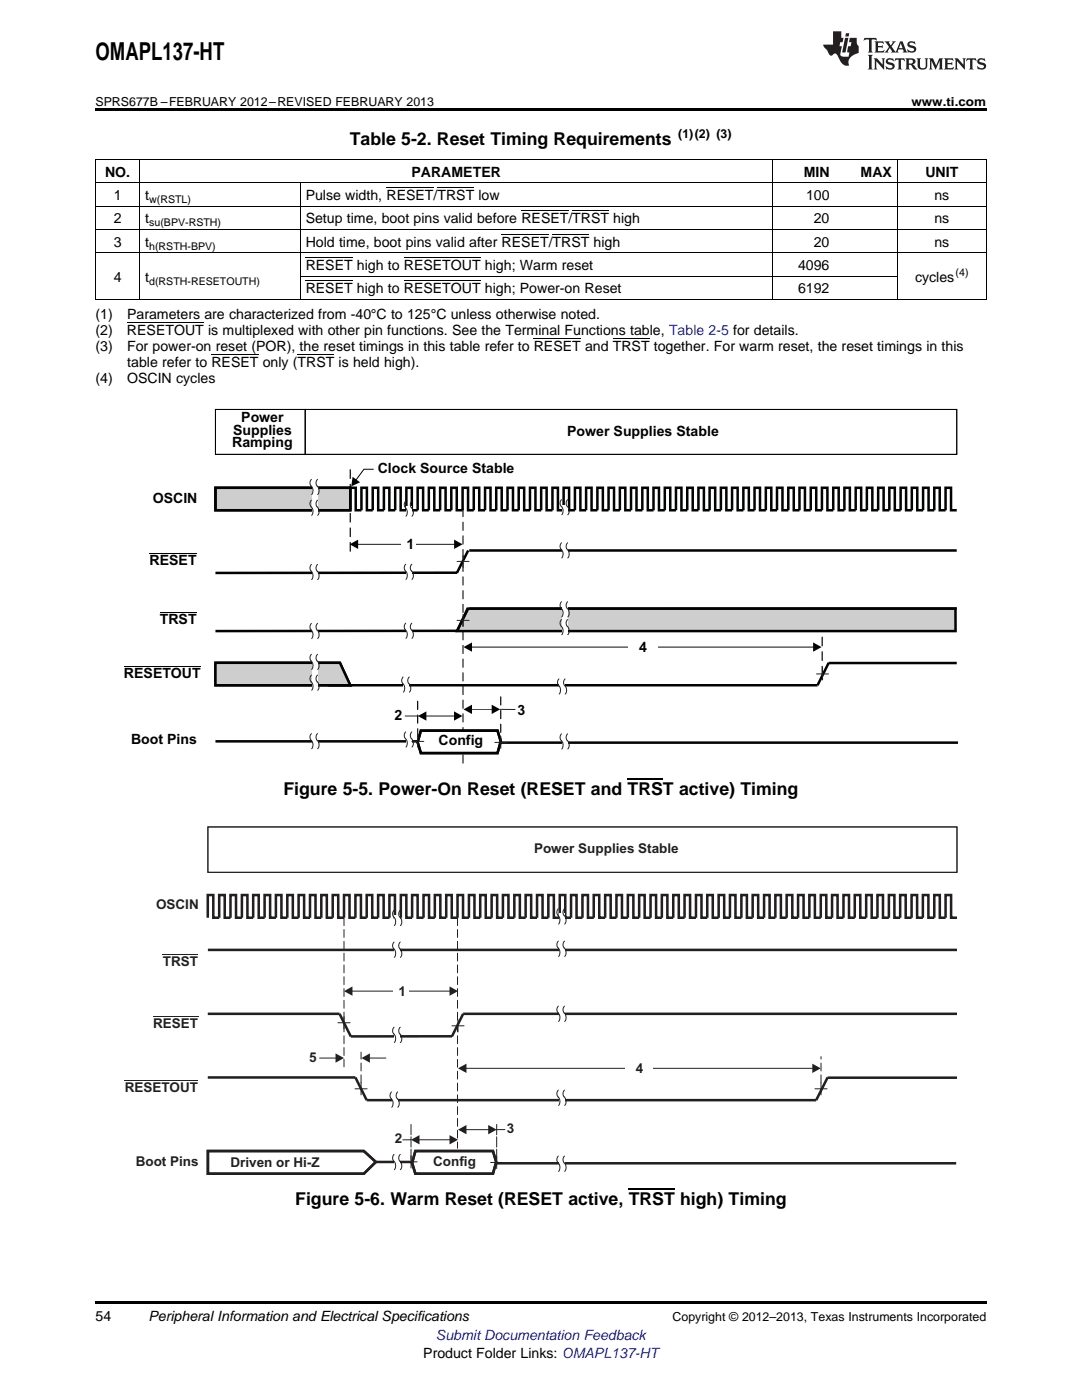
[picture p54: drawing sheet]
<svg xmlns="http://www.w3.org/2000/svg" width="216mm" height="279mm" viewBox="0 0 216 279" stroke-linecap="round" stroke-linejoin="round" font-family="sans-serif">
<defs><g id="words">
<text font-size="4.9" x="19" y="12">OMAPL137-HT</text>
<g font-size="3.5">
<text x="69.8" y="28.9">Table 5-2. Reset Timing Requirements</text>
<text x="56.6" y="158.6">Figure 5-5. Power-On Reset (RESET and TRST active) Timing</text>
<text x="58.9" y="240.5">Figure 5-6. Warm Reset (RESET active, TRST high) Timing</text>
</g>
<g font-size="2.8">
<text x="21" y="35.3">NO.</text>
<text x="82.1" y="35.3">PARAMETER</text>
<text x="160.4" y="35.3">MIN</text>
<text x="171.7" y="35.3">MAX</text>
<text x="184.6" y="35.3">UNIT</text>
<text x="22.7" y="39.9">1</text>
<text x="29" y="39.9">t</text>
<text x="61" y="39.9">Pulse width, RESET/TRST low</text>
<text x="160.8" y="39.9">100</text>
<text x="186.4" y="39.9">ns</text>
<text x="22.7" y="44.6">2</text>
<text x="29" y="44.6">t</text>
<text x="61" y="44.6">Setup time, boot pins valid before RESET/TRST high</text>
<text x="162.4" y="44.6">20</text>
<text x="186.4" y="44.6">ns</text>
<text x="22.7" y="49.2">3</text>
<text x="29" y="49.2">t</text>
<text x="61" y="49.2">Hold time, boot pins valid after RESET/TRST high</text>
<text x="61" y="53.9">RESET high to RESETOUT high; Warm reset</text>
<text x="159.2" y="53.9">4096</text>
<text x="162.4" y="49.2">20</text>
<text x="186.4" y="49.2">ns</text>
<text x="22.7" y="56.2">4</text>
<text x="29" y="56.2">t</text>
<text x="61" y="58.6">RESET high to RESETOUT high; Power-on Reset</text>
<text x="159.2" y="58.6">6192</text>
<text x="182.6" y="56.2">cycles</text>
<text x="19" y="63.7">(1)</text>
<text x="25.4" y="63.7">Parameters are characterized from -40°C to 125°C unless otherwise noted.</text>
<text x="19" y="66.9">(2)</text>
<text x="19" y="70.1">(3)</text>
<text x="25.3" y="66.9">RESETOUT is multiplexed with other pin functions. See the Terminal Functions table, Table 2-5 for details.</text>
<text x="25.4" y="70.1">For power-on reset (POR), the reset timings in this table refer to RESET and TRST together. For warm reset, the reset timings in this</text>
<text x="19" y="76.4">(4)</text>
<text x="25.4" y="76.4">OSCIN cycles</text>
<text x="25.4" y="73.2">table refer to RESET only (TRST is held high).</text>
<text x="19" y="263.6">54</text>
<text x="29.6" y="263.6">Peripheral Information and Electrical Specifications</text>
<text x="84.5" y="270.9">Product Folder Links: OMAPL137-HT</text>
</g>
<g font-size="2.8" fill="#010202">
<text x="46.3" y="89.2">Ramping</text>
<text x="46.5" y="86.7">Supplies</text>
<text x="48.1" y="84.3">Power</text>
<text x="113.2" y="87">Power Supplies Stable</text>
<text x="75.4" y="94.4">Clock Source Stable</text>
<text x="30.5" y="100.3">OSCIN</text>
<text x="29.8" y="112.9">RESET</text>
<text x="81.1" y="109.6">1</text>
<text x="31.9" y="124.6">TRST</text>
<text x="127.5" y="130.1">4</text>
<text x="24.7" y="135.3">RESETOUT</text>
<text x="78.7" y="143.8">2</text>
<text x="103.3" y="142.8">3</text>
<text x="26.2" y="148.6">Boot Pins</text>
<text x="87.5" y="148.7">Config</text>
</g>
<text font-size="2.8" fill="#00f" x="87" y="267.4">Submit Documentation Feedback</text>
<g font-size="2.7" fill="#231f20">
<text x="106.6" y="170.1">Power Supplies Stable</text>
<text x="31.1" y="181.5">OSCIN</text>
<text x="32.5" y="192.7">TRST</text>
<text x="79.5" y="198.8">1</text>
<text x="30.5" y="205.2">RESET</text>
<text x="61.7" y="212">5</text>
<text x="126.9" y="214.2">4</text>
<text x="24.9" y="217.9">RESETOUT</text>
<text x="101.1" y="226">3</text>
<text x="27.1" y="232.8">Boot Pins</text>
<text x="46" y="232.9">Driven or Hi-Z</text>
<text x="78.8" y="228">2</text>
<text x="86.4" y="232.7">Config</text>
</g>
<g font-size="2.5">
<text x="19" y="21.1">SPRS677B –FEBRUARY 2012–REVISED FEBRUARY 2013</text>
<text x="181.9" y="21.1">www.ti.com</text>
<text x="135.3" y="27.5">(1)(2) (3)</text>
<text x="134.2" y="263.6">Copyright © 2012–2013, Texas Instruments Incorporated</text>
</g>
<g font-size="2.1">
<text x="29.8" y="40.5">w(RSTL)</text>
<text x="29.8" y="45.2">su(BPV-RSTH)</text>
<text x="29.8" y="49.8">h(RSTH-BPV)</text>
<text x="29.8" y="56.8">d(RSTH-RESETOUTH)</text>
<text x="190.7" y="55.1">(4)</text>
</g>
</g></defs>
<path d="M19 259.7h177.8v.5h-177.8z" fill="#000"/>
<path d="M41.5 189.6h149.5" fill="none" stroke="#231f20" stroke-width=".51"/>
<path d="M41.5 165h149.5v9.1h-149.5z" fill-rule="evenodd" fill="#fff"/>
<path d="M41.5 165h149.5v9.1h-149.5zM70.2 197.8h19.6" fill="none" stroke="#231f20" stroke-width=".2"/>
<g fill="#231f20">
<path d="M68.6 197.8l1.7-.9v1.8z"/>
<path d="M89.7 196.9l1.7 .9-1.7 .9z"/>
</g>
<path d="M78.4 196.6h3.2v2.4h-3.2z" fill-rule="evenodd" fill="#fff"/>
<path d="M83.6 227.5h6.2" fill="none" stroke="#231f20" stroke-width=".2"/>
<g fill="#231f20">
<path d="M82 227.5l1.7-1v1.9z"/>
<path d="M89.7 226.5l1.7 1-1.7 .9z"/>
</g>
<path d="M92.9 225.4h4.7" fill="none" stroke="#231f20" stroke-width=".2"/>
<g fill="#231f20">
<path d="M91.4 225.4l1.7-.9v1.9z"/>
<path d="M97.4 224.5l1.7 .9-1.7 1z"/>
</g>
<path d="M92.9 213.2h69.3" fill="none" stroke="#231f20" stroke-width=".2"/>
<g fill="#231f20">
<path d="M91.4 213.2l1.7-.9v1.8z"/>
<path d="M162.1 212.3l1.7 .9-1.7 .9z"/>
</g>
<path d="M124.9 212.1h5.4v2.3h-5.4z" fill-rule="evenodd" fill="#fff"/>
<path d="M41.5 183.2v-4.6h1.1v4.6h1.1v-4.6h1.1v4.6h1.2v-4.6h1.1v4.6h1.2v-4.6h1.1v4.6h1.1v-4.6h1.1v4.6h1.2v-4.6h1.1v4.6h1.2v-4.6h1.1v4.6h1.1v-4.6h1.1v4.6h1.2v-4.6h1.1v4.6h1.2v-4.6h1.1v4.6h1.1v-4.6h1.1v4.6h1.2v-4.6h1.1v4.6h1.1v-4.6h1.1v4.6h1.2v-4.6h1.1v4.6h1.2v-4.6h1.1v4.6h1.1v-4.6h1.2v4.6h1.1v-4.6h1.1v4.6h1.2v-4.6h1.1v4.6h1.1v-4.6h1.1v4.6h1.2v-4.6h1.1v4.6h1.2v-4.6h1.1v4.6h1.1v-4.6h1.1v4.6h1.2v-4.6h1.1v4.6h1.2v-4.6h1.1v4.6h1.1v-4.6h1.1v4.6h1.2v-4.6h1.1v4.6h1.2v-4.6h1.1v4.6h1.1v-4.6h1.1v4.6h1.2v-4.6h1.1v4.6h1.2v-4.6h1.1v4.6h1.1v-4.6h1.1v4.6h1.2v-4.6h1.1v4.6h1.1v-4.6h1.1v4.6h1.2v-4.6h1.1v4.6h1.2v-4.6h1.1v4.6h1.2v-4.6h1.1v4.6h1.1v-4.6h1.1v4.6h1.2v-4.6h1.1v4.6h1.1v-4.6h1.1v4.6h1.2v-4.6h1.1v4.6h1.2v-4.6h1.1v4.6h1.1v-4.6h1.1v4.6h1.2v-4.6h1.1v4.6h1.2v-4.6h1.1v4.6h1.1v-4.6h1.1v4.6h1.2v-4.6h1.1v4.6h1.2v-4.6h1.1v4.6h1.1v-4.6h1.1v4.6h1.2v-4.6h1.1v4.6h1.2v-4.6h1.1v4.6h1.1v-4.6h1.1v4.6h1.2v-4.6h1.1v4.6h1.1v-4.6h1.1v4.6h1.2v-4.6h1.1v4.6h1.2v-4.6h1.1v4.6h1.1v-4.6h1.1v4.6h1.2v-4.6h1.1v4.6h1.2v-4.6h1.1v4.6h1.1v-4.6h1.1v4.6h1.2v-4.6h1.1v4.6h1.2v-4.6h1.1v4.6h1.1v-4.6h1.1v4.6h1.2v-4.6h1.1v4.6h1.1v-4.6h1.2v4.6h1.1v-4.6h1.1v4.6h1.2v-4.6h1.1v4.6h1.2M41.5 202.3h26.3l2.2 4.6M41.5 215h29.4l2.3 4.6h89.7l2.2-4.6M90.2 206.8h-20.2M165.1 215.1h25.9M191 202.3h-98.6l-2.2 4.6" fill="none" stroke="#231f20" stroke-width=".51"/>
<path d="M82.9 229.7h15.5l.6 2.2-.6 2.3h-15.5l-.7-2.1z" fill-rule="evenodd" fill="#fff"/>
<path d="M68.6 231.9h13.7M82.9 229.7h15.5l.6 2.2-.6 2.3h-15.5l-.7-2.1z" fill="none" stroke="#231f20" stroke-width=".51"/>
<path d="M98.9 232.2h91.9" fill="none" stroke="#231f20" stroke-width=".59"/>
<path d="M41.5 229.7h31.1l2.4 2.2-2.4 2.3h-31.1z" fill-rule="evenodd" fill="#fff"/>
<path d="M41.5 229.7h31.1l2.4 2.2-2.4 2.3h-31.1z" fill="none" stroke="#231f20" stroke-width=".51"/>
<path d="M32.5 190.5h7M24.9 215.6h14.6M30.5 202.9h9" fill="none" stroke="#231f20" stroke-width=".2"/>
<path d="M82 224.4v7.8M99.1 224.4v8.1" fill="none" stroke="#231f20" stroke-width=".2" stroke-dasharray="2.1 .4"/>
<path d="M111.6 182.4h1v1.4h-1z" fill-rule="evenodd" fill="#fff"/>
<path d="M111.4 182.7l.3 .5a1.26 1.26 0 0 1-.2 1.2M111.4 181.4a.95 .95 0 0 0 0 1.3M112.6 181.4a1.12 1.12 0 0 0 .2 1.6l.1 .2a1.14 1.14 0 0 1-.2 1.2" fill="none" stroke="#231f20" stroke-width=".2"/>
<path d="M111.6 188.8h1v1.4h-1z" fill-rule="evenodd" fill="#fff"/>
<path d="M111.4 189.2l.3 .5a1.26 1.26 0 0 1-.2 1.2M111.4 187.8a.95 .95 0 0 0 0 1.4M112.6 189.2l.3 .5a1.14 1.14 0 0 1-.2 1.2M112.6 187.8a.95 .95 0 0 0 0 1.4" fill="none" stroke="#231f20" stroke-width=".2"/>
<path d="M111.6 201.8h1v1.4h-1z" fill-rule="evenodd" fill="#fff"/>
<path d="M111.4 202.2l.3 .5a1.26 1.26 0 0 1-.2 1.2M111.4 200.8a.95 .95 0 0 0 0 1.4M112.6 200.8a1.12 1.12 0 0 0 .2 1.6l.1 .3a1.14 1.14 0 0 1-.2 1.2" fill="none" stroke="#231f20" stroke-width=".2"/>
<path d="M111.6 218.5h1v1.5h-1z" fill-rule="evenodd" fill="#fff"/>
<path d="M111.4 218.9l.3 .5a1.26 1.26 0 0 1-.2 1.2M111.4 217.6a.95 .95 0 0 0 0 1.3M112.6 218.9l.3 .5a1.14 1.14 0 0 1-.2 1.2M112.6 217.6a.95 .95 0 0 0 0 1.3" fill="none" stroke="#231f20" stroke-width=".2"/>
<path d="M111.6 231.7h1v1.4h-1z" fill-rule="evenodd" fill="#fff"/>
<path d="M111.4 232.1l.3 .5a1.26 1.26 0 0 1-.2 1.2M111.4 230.7a.95 .95 0 0 0 0 1.4M112.6 232.1l.3 .5a1.14 1.14 0 0 1-.2 1.2M112.6 230.7a.95 .95 0 0 0 0 1.4" fill="none" stroke="#231f20" stroke-width=".2"/>
<path d="M78.8 182.7h1v1.4h-1z" fill-rule="evenodd" fill="#fff"/>
<path d="M78.6 183.1l.3 .4a1.26 1.26 0 0 1-.2 1.2M78.6 181.7a.95 .95 0 0 0 0 1.3M79.8 183.1l.3 .4a1.15 1.15 0 0 1-.2 1.2M79.9 181.7a.95 .95 0 0 0-.1 1.3" fill="none" stroke="#231f20" stroke-width=".2"/>
<path d="M78.8 189h1v1.4h-1z" fill-rule="evenodd" fill="#fff"/>
<path d="M78.6 189.4l.3 .5a1.26 1.26 0 0 1-.2 1.2M78.6 188a.95 .95 0 0 0 0 1.4M79.8 189.4l.3 .5a1.15 1.15 0 0 1-.2 1.2M79.9 188a.95 .95 0 0 0-.1 1.4" fill="none" stroke="#231f20" stroke-width=".2"/>
<path d="M78.8 206h1v1.4h-1z" fill-rule="evenodd" fill="#fff"/>
<path d="M78.6 206.4l.3 .5a1.26 1.26 0 0 1-.2 1.2M78.6 205a.95 .95 0 0 0 0 1.4M79.9 205a1.13 1.13 0 0 0 .1 1.6l.1 .3a1.15 1.15 0 0 1-.2 1.2" fill="none" stroke="#231f20" stroke-width=".2"/>
<path d="M78.3 218.9h1v1.4h-1z" fill-rule="evenodd" fill="#fff"/>
<path d="M78.1 217.9a1.15 1.15 0 0 0 .2 1.7l.1 .2a1.26 1.26 0 0 1-.2 1.2M79.3 219.3l.3 .5a1.15 1.15 0 0 1-.2 1.2M79.4 217.9a.95 .95 0 0 0-.1 1.4" fill="none" stroke="#231f20" stroke-width=".2"/>
<path d="M78.8 231.4h1v1.4h-1z" fill-rule="evenodd" fill="#fff"/>
<g fill="none" stroke="#231f20" stroke-width=".2">
<path d="M67.4 204.1h2.5M68.6 202.9v2.4M70.8 217.3h2.5M72 216.1v2.4M73.7 211.2h3.3M90.2 204.7h2.4M91.4 203.5v2.4M162.6 217.3h2.4M163.8 216.1v2.4M78.6 231.8l.3 .5a1.26 1.26 0 0 1-.2 1.1M78.6 230.4a.95 .95 0 0 0 0 1.3M79.9 230.4a1.13 1.13 0 0 0 .1 1.6l.1 .3a1.15 1.15 0 0 1-.2 1.1"/>
<path d="M80.8 231.9h2.4M82 230.7v2.4M82 227.5h-1.6M97.9 232h2.4M99.1 230.8v2.4M100.8 225.4h-1.7"/>
</g>
<path d="M72 216.1v-6.1" fill="none" stroke="#231f20" stroke-width=".2" stroke-dasharray="1.6 .8"/>
<path d="M72.1 211.2l1.7-1v1.9z" fill="#231f20"/>
<path d="M63.8 211.2h3.3" fill="none" stroke="#231f20" stroke-width=".2"/>
<path d="M67 210.2l1.6 1-1.6 .9z" fill="#231f20"/>
<path d="M68.6 183.2v29.7M91.3 183.2v46M163.8 216.1v-5.2" fill="none" stroke="#231f20" stroke-width=".2" stroke-dasharray="1.6 .8"/>
<path d="M93.3 121.5l97.4-.1v4.5h-99.5z" fill-rule="evenodd" fill="#cecece"/>
<path d="M43 132.3h24.8l2.1 4.5h-26.9zM93.3 121.5l97.4-.1v4.5h-99.5z" fill="none" stroke="#010202" stroke-width=".5"/>
<path d="M43 132.3h24.8l2.1 4.5h-26.9z" fill-rule="evenodd" fill="#cecece"/>
<path d="M91.2 114.3h-48.2M93.4 109.9l-2.2 4.4M93.6 109.9h97.3M43 132.3h24.8l2.1 4.5h-26.9z" fill="none" stroke="#010202" stroke-width=".5"/>
<g fill="#010202">
<path d="M92.3 150.6h.2l-.1 1.8-.1-.1z" fill-rule="evenodd"/>
<path d="M92.3 147.9h.2l-.1 1.7h-.1z" fill-rule="evenodd"/>
<path d="M92.3 145.2h.2l-.1 1.7-.1-.1z" fill-rule="evenodd"/>
<path d="M92.3 142.4h.2l-.1 1.8-.1-.1z" fill-rule="evenodd"/>
<path d="M92.3 139.7h.2l-.1 1.8-.1-.1z" fill-rule="evenodd"/>
<path d="M92.3 136.9l.2 .1-.1 1.7h-.1z" fill-rule="evenodd"/>
<path d="M92.3 134.2h.2l-.1 1.8-.1-.1z" fill-rule="evenodd"/>
<path d="M92.3 131.5h.2l-.1 1.8-.1-.1z" fill-rule="evenodd"/>
<path d="M92.3 128.7l.2 .1-.1 1.7h-.1z" fill-rule="evenodd"/>
<path d="M92.3 126h.2l-.1 1.8-.1-.1z" fill-rule="evenodd"/>
<path d="M92.3 123.3h.2l-.1 1.8-.1-.1z" fill-rule="evenodd"/>
<path d="M92.3 120.6h.2l-.1 1.7h-.1z" fill-rule="evenodd"/>
<path d="M92.3 117.8h.2l-.1 1.8-.1-.1z" fill-rule="evenodd"/>
<path d="M92.3 115.1h.2l-.1 1.8-.1-.1z" fill-rule="evenodd"/>
<path d="M92.3 112.3l.2 .1-.1 1.7h-.1z" fill-rule="evenodd"/>
<path d="M92.3 109.6l.2 .1-.1 1.7-.1-.1z" fill-rule="evenodd"/>
<path d="M92.3 106.9h.2l-.1 1.8-.1-.1z" fill-rule="evenodd"/>
<path d="M92.3 104.2h.2l-.1 1.7h-.1z" fill-rule="evenodd"/>
<path d="M92.3 101.4l.2 .1-.1 1.7-.1-.1z" fill-rule="evenodd"/>
</g>
<path d="M165.3 132.3h25.6M165.4 132.3l-2.3 4.5h-97.7" fill="none" stroke="#010202" stroke-width=".5"/>
<g fill="#010202">
<path d="M164 132.9l.2 .1v1.7l-.1 .1-.2-.1z" fill-rule="evenodd"/>
<path d="M164 130h.2l-.1 1.9-.2-.1z" fill-rule="evenodd"/>
<path d="M164 127.1h.2l-.1 1.9-.2-.1z" fill-rule="evenodd"/>
</g>
<path d="M43 97.3h26.9v4.5h-26.9z" fill-rule="evenodd" fill="#cecece"/>
<path d="M43 97.3h26.9v4.5h-26.9zM69.9 101.8v-4.5h1.1v4.5h1.1v-4.5h1.1v4.5h1.2v-4.5h1.1v4.5h1.1v-4.5h1.1v4.5h1.2v-4.5h1v4.5h1.2v-4.5h1.1v4.5h1.1v-4.5h1.1v4.5h1.2v-4.5h1.1v4.5h1.1v-4.5h1.1v4.5h1.2v-4.5h1v4.5h1.2v-4.5h1.1v4.5h1.1v-4.5h1.1v4.5h1.2v-4.5h1.1v4.5h1.1v-4.5h1.1v4.5h1.2v-4.5h1.1v4.5h1.1v-4.5h1.1v4.5h1.2v-4.5h1v4.5h1.2v-4.5h1.1v4.5h1.1v-4.5h1.1v4.5h1.2v-4.5h1.1v4.5h1.1v-4.5h1.1v4.5h1.1v-4.5h1.1v4.5h1.2v-4.5h1.1v4.5h1.1v-4.5h1.1v4.5h1.2v-4.5h1.1v4.5h1.1v-4.5h1.1v4.5h1.2v-4.5h1.1v4.5h1.1v-4.5h1.1v4.5h1.2v-4.5h1v4.5h1.2v-4.5h1.1v4.5h1.1v-4.5h1.1v4.5h1.2v-4.5h1.1v4.5h1.1v-4.5h1.1v4.5h1.1v-4.5h1.1v4.5h1.2v-4.5h1.1v4.5h1.1v-4.5h1.1v4.5h1.2v-4.5h1v4.5h1.2v-4.5h1.1v4.5h1.1v-4.5h1.1v4.5h1.2v-4.5h1.1v4.5h1.1v-4.5h1.1v4.5h1.2v-4.5h1.1v4.5h1.1v-4.5h1.1v4.5h1.2v-4.5h1.1v4.5h1.1v-4.5h1.1v4.5h1.1v-4.5h1.1v4.5h1.2v-4.5h1.1v4.5h1.1v-4.5h1.1v4.5h1.2v-4.5h1v4.5h1.2v-4.5h1.1v4.5h1.1v-4.5h1.1v4.5h1.2v-4.5h1.1v4.5h1.1v-4.5h1.1v4.5h1.2v-4.5h1.1v4.5h1.1" fill="none" stroke="#010202" stroke-width=".5"/>
<path d="M43 81.7h17.9v9h-17.9z" fill-rule="evenodd" fill="#fff"/>
<path d="M43 81.7h17.9v9h-17.9z" fill="none" stroke="#010202" stroke-width=".2"/>
<path d="M60.9 81.7h130v9h-130z" fill-rule="evenodd" fill="#fff"/>
<path d="M60.9 81.7h130v9h-130zM74.6 93.6h-2l-1.6 2.2" fill="none" stroke="#010202" stroke-width=".2"/>
<g fill="#010202">
<path d="M70.4 95.2l1.4 1.1-1.7 .8z"/>
<path d="M69.8 108.2l.2 .1-.1 1.8-.1-.1zM69.8 105.3l.2 .1v1.7l-.1 .1-.1-.1zM69.8 102.4l.2 .1-.1 1.8-.1-.1zM69.8 99.5l.2 .1-.1 1.8-.1-.1zM69.8 96.6l.2 .1-.1 1.8-.1-.1zM69.8 93.7l.2 .1-.1 1.8-.1-.1z" fill-rule="evenodd"/>
</g>
<path d="M71.3 108.6h19.5" fill="none" stroke="#010202" stroke-width=".2"/>
<g fill="#010202">
<path d="M69.8 108.6l1.7-.9v1.9z"/>
<path d="M90.6 107.7l1.7 .9-1.7 1z"/>
</g>
<path d="M80.1 107.1h3v3.8h-3z" fill-rule="evenodd" fill="#fff"/>
<g fill="#010202">
<path d="M83.2 139.9l.3 .1-.1 1.7-.2-.1zM83.3 142.6l.2 .1-.1 1.7-.2-.1zM83.3 145.3l.2 .1-.1 1.7h-.2zM83.3 148.1h.2l-.1 .2z" fill-rule="evenodd"/>
<path d="M99.8 139l.2 .1v1.7l-.2-.1zM99.8 141.7l.2 .1v1.7l-.2-.1zM99.8 144.5l.2 .1v1.5l-.1 .2-.1-.1zM99.8 147.2l.2 .1v.9l-.1 .1h-.1z" fill-rule="evenodd"/>
</g>
<path d="M84.9 142.9h5.8" fill="none" stroke="#010202" stroke-width=".2"/>
<g fill="#010202">
<path d="M83.4 142.9l1.7-.9v1.8z"/>
<path d="M90.6 142l1.7 .9-1.7 .9z"/>
</g>
<path d="M94 141.6h4.3" fill="none" stroke="#010202" stroke-width=".2"/>
<g fill="#010202">
<path d="M92.5 141.6l1.7-1v1.9z"/>
<path d="M98.1 140.6l1.7 1-1.7 .9z"/>
</g>
<path d="M94 129.1h68.4" fill="none" stroke="#010202" stroke-width=".2"/>
<g fill="#010202">
<path d="M92.5 129.1l1.7-.9v1.9z"/>
<path d="M162.2 128.2l1.7 .9-1.7 1z"/>
</g>
<g fill="#fff">
<path d="M125.3 127.2h5.8v3.8h-5.8z" fill-rule="evenodd"/>
<path d="M84 145.8h15.3l.6 2.1-.6 2.4h-15.3l-.7-2.2z" fill-rule="evenodd"/>
</g>
<path d="M43 147.9h40.4M84 145.8h15.3l.6 2.1-.6 2.4h-15.3l-.7-2.2zM99.8 148.2h91.4" fill="none" stroke="#010202" stroke-width=".5"/>
<path d="M29.8 110.5h9.4M24.7 132.9h15.3" fill="none" stroke="#010202" stroke-width=".2"/>
<path d="M81.1 101h1v1.4h-1z" fill-rule="evenodd" fill="#fff"/>
<path d="M81 100a1.14 1.14 0 0 0 .1 1.6l.1 .2a1.25 1.25 0 0 1-.2 1.2M82.2 100a1.11 1.11 0 0 0 .1 1.6l.1 .2a1.13 1.13 0 0 1-.2 1.2" fill="none" stroke="#231f20" stroke-width=".2"/>
<path d="M81.1 113.6h1v1.4h-1z" fill-rule="evenodd" fill="#fff"/>
<path d="M80.9 114l.3 .5a1.25 1.25 0 0 1-.2 1.1M81 112.6a.94 .94 0 0 0-.1 1.4M82.1 114l.3 .5a1.13 1.13 0 0 1-.2 1.1M82.2 112.6a.94 .94 0 0 0-.1 1.4" fill="none" stroke="#231f20" stroke-width=".2"/>
<path d="M80.6 136.1h1v1.4h-1z" fill-rule="evenodd" fill="#fff"/>
<path d="M80.4 136.5l.3 .5a1.25 1.25 0 0 1-.2 1.1M80.4 135.1a.94 .94 0 0 0 0 1.4M81.6 136.5l.3 .5a1.13 1.13 0 0 1-.2 1.1M81.7 135.1a.94 .94 0 0 0-.1 1.4" fill="none" stroke="#231f20" stroke-width=".2"/>
<path d="M81.1 147.1h1v1.3h-1z" fill-rule="evenodd" fill="#fff"/>
<path d="M80.9 147.4l.3 .5a1.25 1.25 0 0 1-.2 1.2M81 146.1a.94 .94 0 0 0-.1 1.3M82.1 147.4l.3 .5a1.13 1.13 0 0 1-.2 1.2M82.2 146.1a.94 .94 0 0 0-.1 1.3" fill="none" stroke="#231f20" stroke-width=".2"/>
<path d="M112.2 100.7h1v1.4h-1z" fill-rule="evenodd" fill="#fff"/>
<path d="M112 99.7a.94 .94 0 0 0 0 1.4M113.3 99.7a.94 .94 0 0 0-.1 1.4M112 101.1l.3 .5a1.25 1.25 0 0 1-.2 1.1M113.2 101.1l.3 .5a1.13 1.13 0 0 1-.2 1.1" fill="none" stroke="#231f20" stroke-width=".2"/>
<path d="M112.2 109.3h1v1.4h-1z" fill-rule="evenodd" fill="#fff"/>
<path d="M112 109.7l.3 .5a1.25 1.25 0 0 1-.2 1.1M112 108.3a.94 .94 0 0 0 0 1.4M113.2 109.7l.3 .5a1.13 1.13 0 0 1-.2 1.1M113.3 108.3a.94 .94 0 0 0-.1 1.4" fill="none" stroke="#231f20" stroke-width=".2"/>
<path d="M111.7 136.5h1v1.4h-1z" fill-rule="evenodd" fill="#fff"/>
<path d="M111.5 136.9l.3 .4a1.25 1.25 0 0 1-.2 1.2M111.5 135.5a.94 .94 0 0 0 0 1.3M112.7 136.9l.3 .4a1.13 1.13 0 0 1-.2 1.2M112.8 135.5a.94 .94 0 0 0-.1 1.3" fill="none" stroke="#231f20" stroke-width=".2"/>
<path d="M112.2 147.4h1v1.4h-1z" fill-rule="evenodd" fill="#fff"/>
<path d="M112 147.8l.3 .5a1.25 1.25 0 0 1-.2 1.2M112 146.5a.94 .94 0 0 0 0 1.3M113.2 147.8l.3 .5a1.13 1.13 0 0 1-.2 1.2M113.3 146.5a.94 .94 0 0 0-.1 1.3" fill="none" stroke="#231f20" stroke-width=".2"/>
<path d="M62.3 113.6h1v1.4h-1z" fill-rule="evenodd" fill="#fff"/>
<path d="M62.1 114l.3 .5a1.25 1.25 0 0 1-.2 1.2M62.1 112.6a.94 .94 0 0 0 0 1.4M63.3 114l.3 .5a1.13 1.13 0 0 1-.2 1.2M63.4 112.6a.94 .94 0 0 0-.1 1.4" fill="none" stroke="#231f20" stroke-width=".2"/>
<path d="M62.3 147.4h1v1.4h-1z" fill-rule="evenodd" fill="#fff"/>
<path d="M62.1 146.4a1.14 1.14 0 0 0 .2 1.6l.1 .2a1.25 1.25 0 0 1-.2 1.2M63.4 146.4a1.11 1.11 0 0 0 .1 1.6l.1 .2a1.13 1.13 0 0 1-.2 1.2" fill="none" stroke="#231f20" stroke-width=".2"/>
<g fill="#fff">
<path d="M62.3 96.3h1v5.9h-1z" fill-rule="evenodd"/>
<path d="M62.3 96.7h1v1.3h-1z" fill-rule="evenodd"/>
</g>
<path d="M62.1 95.7a1.14 1.14 0 0 0 .2 1.6l.1 .2a1.25 1.25 0 0 1-.2 1.2M62.1 99.8a1.14 1.14 0 0 0 .2 1.7l.1 .2a1.25 1.25 0 0 1-.2 1.1M63.4 95.7a1.11 1.11 0 0 0 .1 1.6l.1 .2a1.13 1.13 0 0 1-.2 1.2M63.4 99.8a1.11 1.11 0 0 0 .1 1.7l.1 .2a1.13 1.13 0 0 1-.2 1.1" fill="none" stroke="#231f20" stroke-width=".2"/>
<g fill="#fff">
<path d="M62.3 131.2h1v5.9h-1z" fill-rule="evenodd"/>
<path d="M62.3 131.6h1v1.4h-1z" fill-rule="evenodd"/>
</g>
<g fill="none" stroke="#231f20" stroke-width=".2">
<path d="M91.2 112h2.4M92.4 110.8v2.4M62.1 130.6a1.14 1.14 0 0 0 .2 1.6l.1 .2a1.25 1.25 0 0 1-.2 1.2M62.1 134.7a1.14 1.14 0 0 0 .2 1.7l.1 .2a1.25 1.25 0 0 1-.2 1.2M63.4 130.6a1.11 1.11 0 0 0 .1 1.6l.1 .2a1.13 1.13 0 0 1-.2 1.2M63.4 134.7a1.11 1.11 0 0 0 .1 1.7l.1 .2a1.13 1.13 0 0 1-.2 1.2M162.9 134.5h2.4M164.1 133.3v2.4M82.2 148h2.4M83.4 146.8v2.4M98.7 148.2h2.4M99.8 141.6h3"/>
<path d="M99.9 147v2.4"/>
</g>
<path d="M91.2 125.9h-48.2M93.4 121.5l-2.2 4.4M93.6 121.5h97.3" fill="none" stroke="#010202" stroke-width=".5"/>
<path d="M80.1 118.8h3v3.8h-3z" fill-rule="evenodd" fill="#fff"/>
<path d="M31.9 122.3h7.3" fill="none" stroke="#010202" stroke-width=".2"/>
<path d="M81.1 125.4h1v1.3h-1z" fill-rule="evenodd" fill="#fff"/>
<path d="M80.9 125.7l.3 .5a1.25 1.25 0 0 1-.2 1.2M81 124.4a.94 .94 0 0 0-.1 1.3M82.1 125.7l.3 .5a1.13 1.13 0 0 1-.2 1.2M82.2 124.4a.94 .94 0 0 0-.1 1.3" fill="none" stroke="#231f20" stroke-width=".2"/>
<path d="M62.3 125.4h1v1.4h-1z" fill-rule="evenodd" fill="#fff"/>
<path d="M62.1 124.4a1.14 1.14 0 0 0 .2 1.6l.1 .3a1.25 1.25 0 0 1-.2 1.1M63.4 124.4a1.11 1.11 0 0 0 .1 1.6l.1 .3a1.13 1.13 0 0 1-.2 1.1M91.2 123.8h2.4M92.4 122.6v2.4M80.8 142.9h2.6" fill="none" stroke="#231f20" stroke-width=".2"/>
<path d="M112.2 121.3h1v5.1h-1z" fill-rule="evenodd" fill="#fff"/>
<path d="M112 125l.3 .5a1.25 1.25 0 0 1-.2 1.2M112 123.6a.94 .94 0 0 0 0 1.4M113.2 125l.3 .5a1.13 1.13 0 0 1-.2 1.2M113.3 123.6a.94 .94 0 0 0-.1 1.4" fill="none" stroke="#231f20" stroke-width=".2"/>
<path d="M112.2 121.1h1v1.4h-1z" fill-rule="evenodd" fill="#fff"/>
<path d="M112 121.5l.3 .4a1.25 1.25 0 0 1-.2 1.2M112 120.1a.94 .94 0 0 0 0 1.3M113.2 121.5l.3 .4a1.13 1.13 0 0 1-.2 1.2M113.3 120.1a.94 .94 0 0 0-.1 1.3" fill="none" stroke="#231f20" stroke-width=".2"/>
<g fill="none" stroke="#000" stroke-width=".2">
<path d="M19 36.5h177.8M19 31.8h177.8M19.1 31.9v27.9M27.9 31.9v27.9M59.9 36.5v23.3M154.1 31.9v27.9M179 31.9v27.9M196.8 31.9v27.9M19 59.8h177.8M19 50.5h177.8M19 45.8h177.8M19 41.2h177.8"/>
<path d="M59.9 55.1h119.1"/>
</g>
<path d="M19 21.6h177.8v.6h-177.8z" fill="#000"/>
<g fill="#231f20">
<path d="M172.5 7.6l-.1 .5 .4-.2h.6v.1v2.1l-.2 .4h.9l-.2-.4v-2.1l.1-.1h.5l.5 .2-.2-.5zM174.5 8.3l.2 .3v1.5l-.2 .4h1.8l.2-.6a1.04 1.04 0 0 1-1.3 .2v-.7h.6l.3 .2v-.6l-.3 .2h-.6v-.6l.8-.1 .4 .3-.2-.5zM176.5 8.3l.9 1.1-.9 1.1h.8l-.2-.2 .4-.7 .5 .7-.2 .2h1.5l-.2-.2 .2-.4h.9l.1 .4-.2 .2h1l-.3-.3-.7-1.9h-.5l-.9 2-.8-1 .9-1h-.8l.1 .3-.4 .5-.3-.6 .1-.2zM179.7 8.6l.4 1h-.7zM181.3 8.4a.63 .63 0 0 0-.2 .7 .63 .63 0 0 0 .6 .4l.6 .2 .1 .2a.75 .75 0 0 1-.7 .4 .75 .75 0 0 1-.6-.5l.1 .7 .1-.1a1.11 1.11 0 0 0 1.5-.6 1.13 1.13 0 0 0-1.2-.8l-.1-.4a1.04 1.04 0 0 1 1.2 .2l-.2-.5-.2 .1-.4-.2zM173.2 10.9l.2 .4v2.2l-.2 .4h1l-.3-.4v-2.2l.3-.4zM174.3 11.6l.3 .4v1.5l-.3 .4h.8l-.2-.4v-1.3l1.5 1.7v-1.9l.2-.4h-.7l.2 .4v.9l-1.1-1.3zM177 11.8a.62 .62 0 0 0-.2 .7 .62 .62 0 0 0 .6 .4l.6 .1 .1 .3a.76 .76 0 0 1-.7 .3 .76 .76 0 0 1-.7-.4l.2 .7 .1-.1a1.11 1.11 0 0 0 1.5-.6 1.13 1.13 0 0 0-1.2-.8l-.1-.4a1.04 1.04 0 0 1 1.2 .2l-.2-.6-.2 .1-.5-.1zM178.7 11.6l-.2 .6a.61 .61 0 0 1 .8-.3v1.6l-.2 .4h.9l-.2-.4v-1.6a.63 .63 0 0 1 .7 .3l-.1-.6zM180.6 11.6l.3 .4v1.5l-.3 .4h1l-.2-.2-.1-.8 .6 .2a.76 .76 0 0 0 1.2 .7l-1-1a.58 .58 0 0 0 .6-.5 .58 .58 0 0 0-.5-.6zM181.4 11.9h.1a.45 .45 0 0 1 .5 .1 .45 .45 0 0 1 .1 .5l-.8 .2zM182.9 11.6l.2 .2a2.17 2.17 0 0 0 .3 1.9 .99 .99 0 0 0 1.6-.6v-1.1l.2-.4h-.7l.2 .2a1.92 1.92 0 0 1-.2 1.8 .6 .6 0 0 1-.9-.5v-1.1l.2-.4zM185.4 11.6l.2 .4v1.5l-.2 .4h.7l-.2-.4v-1.4l.8 1.8 .8-1.8v1.4l-.2 .4h.9l-.2-.4v-1.5l.2-.4h-.8l-.6 1.5-.6-1.5zM188.4 11.6l.2 .4v1.5l-.2 .4h1.8l.1-.6a1.04 1.04 0 0 1-1.2 .1v-.6h.5l.4 .2v-.6l-.4 .2h-.5v-.7h.8l.3 .3-.1-.6zM190.5 11.6l.2 .4v1.5l-.2 .4h.7l-.2-.4v-1.3l1.5 1.7v-1.9l.2-.4h-.7l.2 .4v.9l-1.1-1.3zM192.9 11.6l-.1 .6a.61 .61 0 0 1 .7-.3l.1 1.6-.3 .4h1l-.3-.4 .1-1.6a.63 .63 0 0 1 .7 .3l-.1-.6zM195.2 11.8a.62 .62 0 0 0-.2 .7 .62 .62 0 0 0 .6 .4l.6 .1 .1 .3a.76 .76 0 0 1-.7 .3 .76 .76 0 0 1-.6-.4l.1 .7 .1-.1a1.11 1.11 0 0 0 1.6-.6 1.13 1.13 0 0 0-1.3-.8l-.1-.4a1.04 1.04 0 0 1 1.2 .2l-.1-.6-.2 .1-.5-.1z"/>
<path d="M166.2 6.3v2.6h-1.9v.4l.8 .9a.91 .91 0 0 0 1 .8 .56 .56 0 0 1 .5-.3 .56 .56 0 0 1 .5 .3l.4 .8a1.53 1.53 0 0 0 1.9 1.2 1.54 1.54 0 0 1 1-2.1l.9-.3v-1.4a1.52 1.52 0 0 1-.4-1.6h-1.3l-.2 .8h.5l-.2 .8h-.5l-.1 1v.2l.4 .1-.2 .8a1.93 1.93 0 0 1-1.6-.3l.3-1.8h-.5l.2-.8h.4l.2-.8h-.4v-1.3zM168.6 7.6l-.6 2.9h.7l.6-2.9zM168.8 6.6l-.1 .7h.6l.2-.7z"/>
</g>
<path d="M125.2 155.5h7.1M125.4 237.3h9.3" fill="none" stroke="#000" stroke-width=".25"/>
<g fill="none" stroke="#000" stroke-width=".2">
<path d="M77.1 37.4h9.4M87.3 37.4h7.3M61 56.1h9.4M61 51.4h9.4M80.6 56.1h15.3M80.6 51.4h15.3M100.1 46.8h9.4M104 42.1h9.4M110.2 46.8h7.4M114.2 42.1h7.3M25.3 64.4h15.4M42.2 70.7h9.4"/>
<path d="M59.4 70.7h7.3M106.5 67.6h9.4M122.3 67.6h7.3"/>
</g>
<use href="#words"/>
</svg>
